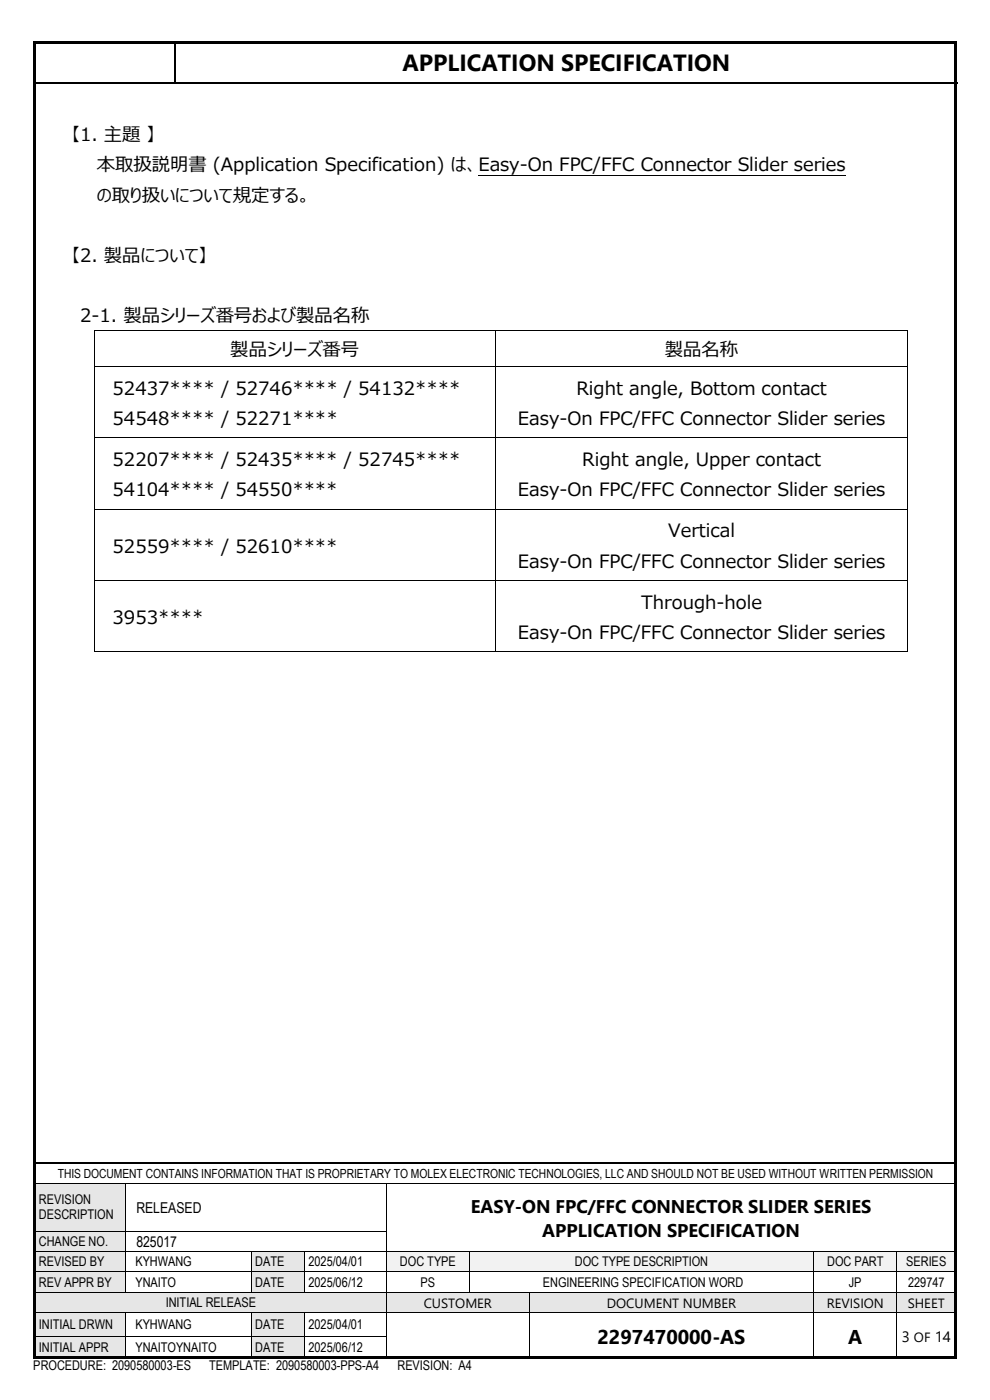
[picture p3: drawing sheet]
<svg xmlns="http://www.w3.org/2000/svg" width="210mm" height="297mm" viewBox="0 0 210 297" stroke-linecap="round" stroke-linejoin="round" font-family="sans-serif">
<defs><g id="words">
<text font-size="5" x="85.4" y="15.2">APPLICATION SPECIFICATION</text>
<g font-size="4.2">
<text x="126.7" y="285">2297470000-AS</text>
<text x="180" y="285">A</text>
</g>
<g font-size="3.9">
<text x="15" y="29.9">【1. 主題 】</text>
<text x="20.5" y="36.3">本取扱説明書 (Application Specification) は、Easy-On FPC/FFC Connector Slider series</text>
<text x="20.5" y="42.8">の取り扱いについて規定する。</text>
<text x="15" y="55.5">【2. 製品について】</text>
<text x="17" y="68.4">2-1. 製品シリーズ番号および製品名称</text>
<text x="48.9" y="75.5">製品シリーズ番号</text>
<text x="141" y="75.5">製品名称</text>
<text x="23.9" y="83.7">52437**** / 52746**** / 54132****</text>
<text x="122.3" y="83.7">Right angle, Bottom contact</text>
<text x="23.9" y="90.1">54548**** / 52271****</text>
<text x="109.9" y="90.1">Easy-On FPC/FFC Connector Slider series</text>
<text x="23.9" y="98.9">52207**** / 52435**** / 52745****</text>
<text x="123.5" y="98.9">Right angle, Upper contact</text>
<text x="23.9" y="105.3">54104**** / 54550****</text>
<text x="109.9" y="105.3">Easy-On FPC/FFC Connector Slider series</text>
<text x="23.9" y="117.2">52559**** / 52610****</text>
<text x="141.8" y="114">Vertical</text>
<text x="109.9" y="120.4">Easy-On FPC/FFC Connector Slider series</text>
<text x="136" y="129.1">Through-hole</text>
<text x="23.9" y="132.4">3953****</text>
<text x="109.9" y="135.6">Easy-On FPC/FFC Connector Slider series</text>
<text x="99.9" y="257.3">EASY-ON FPC/FFC CONNECTOR SLIDER SERIES</text>
<text x="115" y="262.4">APPLICATION SPECIFICATION</text>
</g>
<g font-size="3.2">
<text x="28.9" y="257.3">RELEASED</text>
<text x="28.9" y="264.5">825017</text>
<text x="191.3" y="284.6">3 OF 14</text>
</g>
<g font-size="2.8">
<text x="8.3" y="255.5">REVISION</text>
<text x="8.3" y="258.7">DESCRIPTION</text>
<text x="8.3" y="264.3">CHANGE NO.</text>
<text x="8.3" y="268.6">REVISED BY</text>
<text x="28.7" y="268.6">KYHWANG</text>
<text x="54.2" y="268.6">DATE</text>
<text x="65.4" y="268.6">2025/04/01</text>
<text x="84.9" y="268.6">DOC TYPE</text>
<text x="121.9" y="268.6">DOC TYPE DESCRIPTION</text>
<text x="175.5" y="268.6">DOC PART</text>
<text x="192.2" y="268.6">SERIES</text>
<text x="8.3" y="273">REV APPR BY</text>
<text x="28.7" y="273">YNAITO</text>
<text x="54.2" y="273">DATE</text>
<text x="65.4" y="273">2025/06/12</text>
<text x="89.2" y="273">PS</text>
<text x="115.1" y="273">ENGINEERING SPECIFICATION WORD</text>
<text x="180.1" y="273">JP</text>
<text x="192.7" y="273">229747</text>
<text x="8.3" y="282">INITIAL DRWN</text>
<text x="28.7" y="282">KYHWANG</text>
<text x="35.1" y="277.3">INITIAL RELEASE</text>
<text x="54.2" y="282">DATE</text>
<text x="65.4" y="282">2025/04/01</text>
<text x="89.9" y="277.5">CUSTOMER</text>
<text x="128.7" y="277.5">DOCUMENT NUMBER</text>
<text x="175.4" y="277.5">REVISION</text>
<text x="192.6" y="277.5">SHEET</text>
<text x="8.3" y="286.8">INITIAL APPR</text>
<text x="28.7" y="286.8">YNAITOYNAITO</text>
<text x="54.2" y="286.8">DATE</text>
<text x="65.4" y="286.8">2025/06/12</text>
<text x="7.1" y="290.6">PROCEDURE: 2090580003-ES</text>
<text x="44.4" y="290.6">TEMPLATE: 2090580003-PPS-A4</text>
<text x="84.3" y="290.6">REVISION: A4</text>
</g>
<text font-size="2.7" x="12.2" y="249.9">THIS DOCUMENT CONTAINS INFORMATION THAT IS PROPRIETARY TO MOLEX ELECTRONIC TECHNOLOGIES, LLC AND SHOULD NOT BE USED WITHOUT WRITTEN PERMISSION</text>
</g></defs>
<g fill="#000">
<path d="M37 8.9h.4v.2h-.4z" fill-rule="evenodd"/>
<path d="M37 17.4h.4v.4h-.4z" fill-rule="evenodd"/>
</g>
<path d="M7.2 17.6h29.9M37.2 9.1v8.3M37.4 17.6h165.8M7.5 246.8h195.3" fill="none" stroke="#000" stroke-width=".34"/>
<g fill="#e6e6e6">
<path d="M7.5 251.1h19v10h-19z" fill-rule="evenodd"/>
<path d="M8.3 252.9h17.5v3.2h-17.5z" fill-rule="evenodd"/>
<path d="M8.3 256.1h17.5v3.3h-17.5z" fill-rule="evenodd"/>
</g>
<path d="M7.5 251h19M26.6 251.1v10M26.7 251h55.2M82 251.1v10M82.1 251h120.7" fill="none" stroke="#000" stroke-width=".21"/>
<g fill="#000">
<path d="M26.5 250.9h.2v.2h-.2z" fill-rule="evenodd"/>
<path d="M81.9 250.9h.2v.2h-.2z" fill-rule="evenodd"/>
</g>
<g fill="#e6e6e6">
<path d="M7.5 261.3h19v4.1h-19z" fill-rule="evenodd"/>
<path d="M8.3 261.7h17.5v3.3h-17.5z" fill-rule="evenodd"/>
</g>
<path d="M7.5 261.2h19M26.6 261.3v4.1M26.7 261.2h55.2M82 261.3v4.1" fill="none" stroke="#000" stroke-width=".21"/>
<g fill="#000">
<path d="M26.5 261.1h.2v.2h-.2z" fill-rule="evenodd"/>
<path d="M81.9 261.1h.2v.2h-.2z" fill-rule="evenodd"/>
</g>
<g fill="#e6e6e6">
<path d="M7.5 265.6h19v4.1h-19z" fill-rule="evenodd"/>
<path d="M8.3 266.1h17.5v3.2h-17.5z" fill-rule="evenodd"/>
</g>
<g fill="#fff">
<path d="M26.6 265.6h26.7v4.1h-26.7z" fill-rule="evenodd"/>
<path d="M27.3 266.1h25.3v3.2h-25.3z" fill-rule="evenodd"/>
</g>
<g fill="#e6e6e6">
<path d="M53.5 265.6h11.1v4.1h-11.1z" fill-rule="evenodd"/>
<path d="M54.2 266.1h9.7v3.2h-9.7z" fill-rule="evenodd"/>
</g>
<g fill="#f2f2f2">
<path d="M82.1 265.6h17.4v4.1h-17.4z" fill-rule="evenodd"/>
<path d="M82.7 266.1h16.1v3.2h-16.1z" fill-rule="evenodd"/>
<path d="M99.7 265.6h72.8v4.1h-72.8z" fill-rule="evenodd"/>
<path d="M100.3 266.1h71.6v3.2h-71.6z" fill-rule="evenodd"/>
<path d="M172.7 265.6h17.5v4.1h-17.5z" fill-rule="evenodd"/>
<path d="M173.4 266.1h16.1v3.2h-16.1z" fill-rule="evenodd"/>
<path d="M190.3 265.6h12.5v4.1h-12.5z" fill-rule="evenodd"/>
<path d="M191 266.1h11.1v3.2h-11.1z" fill-rule="evenodd"/>
</g>
<g fill="none" stroke="#000" stroke-width=".21">
<path d="M7.5 265.5h19M26.6 265.6v4.1M26.7 265.5h26.6M53.4 265.6v4.1M53.5 265.5h11.1M64.7 265.6v4.1M64.8 265.5h17.1M82 265.6v4.1M82.1 265.5h17.4M99.6 265.6v4.1M99.7 265.5h72.9M172.7 265.6v4.1"/>
<path d="M172.8 265.5h17.4M190.3 265.6v4.1M190.4 265.5h12.4"/>
</g>
<g fill="#000">
<path d="M26.5 265.4h.2v.2h-.2z" fill-rule="evenodd"/>
<path d="M53.3 265.4h.2v.2h-.2z" fill-rule="evenodd"/>
<path d="M64.6 265.4h.2v.2h-.2z" fill-rule="evenodd"/>
<path d="M81.9 265.4h.2v.2h-.2z" fill-rule="evenodd"/>
<path d="M99.5 265.4h.2v.2h-.2z" fill-rule="evenodd"/>
<path d="M172.6 265.4h.2v.2h-.2z" fill-rule="evenodd"/>
<path d="M190.2 265.4h.2v.2h-.2z" fill-rule="evenodd"/>
</g>
<g fill="#e6e6e6">
<path d="M7.5 269.9h19v4.2h-19z" fill-rule="evenodd"/>
<path d="M8.3 270.4h17.5v3.2h-17.5z" fill-rule="evenodd"/>
</g>
<g fill="#fff">
<path d="M26.6 269.9h26.7v4.2h-26.7z" fill-rule="evenodd"/>
<path d="M27.3 270.4h25.3v3.2h-25.3z" fill-rule="evenodd"/>
</g>
<g fill="#e6e6e6">
<path d="M53.5 269.9h11.1v4.2h-11.1z" fill-rule="evenodd"/>
<path d="M54.2 270.4h9.7v3.2h-9.7z" fill-rule="evenodd"/>
</g>
<g fill="#fff">
<path d="M64.7 269.9h17.2v4.2h-17.2z" fill-rule="evenodd"/>
<path d="M65.4 270.4h15.8v3.2h-15.8z" fill-rule="evenodd"/>
</g>
<g fill="none" stroke="#000" stroke-width=".21">
<path d="M7.5 269.8h19M26.6 269.9v4.2M26.7 269.8h26.6M53.4 269.9v4.2M53.5 269.8h11.1M64.7 269.9v4.2M64.8 269.8h17.1M82 269.9v4.2M82.1 269.8h17.4M99.6 269.9v4.2M99.7 269.8h72.9M172.7 269.9v4.2"/>
<path d="M172.8 269.8h17.4M190.3 269.9v4.2M190.4 269.8h12.4"/>
</g>
<g fill="#000">
<path d="M26.5 269.7h.2v.2h-.2z" fill-rule="evenodd"/>
<path d="M53.3 269.7h.2v.2h-.2z" fill-rule="evenodd"/>
<path d="M64.6 269.7h.2v.2h-.2z" fill-rule="evenodd"/>
<path d="M81.9 269.7h.2v.2h-.2z" fill-rule="evenodd"/>
<path d="M99.5 269.7h.2v.2h-.2z" fill-rule="evenodd"/>
<path d="M172.6 269.7h.2v.2h-.2z" fill-rule="evenodd"/>
<path d="M190.2 269.7h.2v.2h-.2z" fill-rule="evenodd"/>
</g>
<g fill="#e6e6e6">
<path d="M7.5 274.2h74.4v4.2h-74.4z" fill-rule="evenodd"/>
<path d="M8.3 274.7h72.9v3.3h-72.9z" fill-rule="evenodd"/>
<path d="M82.1 274.2h30.1v4.2h-30.1z" fill-rule="evenodd"/>
<path d="M82.7 274.4h28.8v3.8h-28.8z" fill-rule="evenodd"/>
<path d="M112.4 274.2h60.1v4.2h-60.1z" fill-rule="evenodd"/>
<path d="M113.1 274.4h58.8v3.8h-58.8z" fill-rule="evenodd"/>
<path d="M172.7 274.2h17.5v4.2h-17.5z" fill-rule="evenodd"/>
<path d="M173.4 274.4h16.1v3.8h-16.1z" fill-rule="evenodd"/>
<path d="M190.3 274.2h12.5v4.2h-12.5z" fill-rule="evenodd"/>
<path d="M191 274.4h11.1v3.8h-11.1z" fill-rule="evenodd"/>
</g>
<g fill="none" stroke="#000" stroke-width=".21">
<path d="M7.5 274.1h19M26.7 274.1h26.6M53.5 274.1h11.1M64.8 274.1h17.1M82 274.2v4.2M82.1 274.1h17.4M99.7 274.1h12.6M112.3 274.2v4.2M112.4 274.1h60.2M172.7 274.2v4.2M172.8 274.1h17.4M190.3 274.2v4.2"/>
<path d="M190.4 274.1h12.4"/>
</g>
<g fill="#000">
<path d="M26.5 274.1h.2v.1h-.2z" fill-rule="evenodd"/>
<path d="M53.3 274.1h.2v.1h-.2z" fill-rule="evenodd"/>
<path d="M64.6 274.1h.2v.1h-.2z" fill-rule="evenodd"/>
<path d="M81.9 274.1h.2v.1h-.2z" fill-rule="evenodd"/>
<path d="M99.5 274.1h.2v.1h-.2z" fill-rule="evenodd"/>
<path d="M112.3 274.1h.1v.1h-.1z" fill-rule="evenodd"/>
<path d="M172.6 274.1h.2v.1h-.2z" fill-rule="evenodd"/>
<path d="M190.2 274.1h.2v.1h-.2z" fill-rule="evenodd"/>
</g>
<g fill="#e6e6e6">
<path d="M7.5 278.5h19v5h-19z" fill-rule="evenodd"/>
<path d="M8.3 279.4h17.5v3.3h-17.5z" fill-rule="evenodd"/>
<path d="M53.5 278.5h11.1v5h-11.1z" fill-rule="evenodd"/>
<path d="M54.2 279.4h9.7v3.3h-9.7z" fill-rule="evenodd"/>
</g>
<g fill="#fff">
<path d="M112.4 278.5h60.1v9.5h-60.1z" fill-rule="evenodd"/>
<path d="M113.1 280.5h58.8v5.6h-58.8z" fill-rule="evenodd"/>
<path d="M172.7 278.5h17.5v9.5h-17.5z" fill-rule="evenodd"/>
<path d="M173.4 280.5h16.1v5.6h-16.1z" fill-rule="evenodd"/>
<path d="M190.3 278.5h12.5v9.5h-12.5z" fill-rule="evenodd"/>
<path d="M191 281.2h11.1v4.2h-11.1z" fill-rule="evenodd"/>
</g>
<g fill="none" stroke="#000" stroke-width=".21">
<path d="M7.5 278.5h19M26.6 278.5v5M26.7 278.5h26.6M53.4 278.5v5M53.5 278.5h11.1M64.7 278.5v5M64.8 278.5h17.1M82 278.5v5M82.1 278.5h30.2M112.3 278.5v5M112.4 278.5h60.2M172.7 278.5v5"/>
<path d="M172.8 278.5h17.4M190.3 278.5v5M190.4 278.5h12.4"/>
</g>
<g fill="#000">
<path d="M26.5 278.4h.2v.1h-.2z" fill-rule="evenodd"/>
<path d="M53.3 278.4h.2v.1h-.2z" fill-rule="evenodd"/>
<path d="M64.6 278.4h.2v.1h-.2z" fill-rule="evenodd"/>
<path d="M81.9 278.4h.2v.1h-.2z" fill-rule="evenodd"/>
<path d="M112.3 278.4h.1v.1h-.1z" fill-rule="evenodd"/>
<path d="M172.6 278.4h.2v.1h-.2z" fill-rule="evenodd"/>
<path d="M190.2 278.4h.2v.1h-.2z" fill-rule="evenodd"/>
</g>
<g fill="#e6e6e6">
<path d="M7.5 283.6h19v4.4h-19z" fill-rule="evenodd"/>
<path d="M8.3 284.2h17.5v3.3h-17.5z" fill-rule="evenodd"/>
<path d="M53.5 283.6h11.1v4.4h-11.1z" fill-rule="evenodd"/>
<path d="M54.2 284.2h9.7v3.3h-9.7z" fill-rule="evenodd"/>
</g>
<g fill="none" stroke="#000" stroke-width=".21">
<path d="M101.5 37.2h77.9M20 70.1v7.5M20 77.8v15M20.1 70h84.9M20.1 77.7h84.9M105 70.1v7.5M105 77.8v15M105.1 70h87.4M105.1 77.7h87.4M192.6 70.1v7.5M192.6 77.8v15M20 93v14.9"/>
<path d="M20.1 92.9h84.9M105 93v14.9M105.1 92.9h87.4M192.6 93v14.9M20 108.1v15M20.1 108h84.9M105 108.1v15M105.1 108h87.4M192.6 108.1v15M20 123.2v15M20.1 123.2h84.9M20.1 138.3h84.9"/>
<path d="M105 123.2v15M105.1 123.2h87.4M105.1 138.3h87.4M192.6 123.2v15M7.5 283.5h19M26.6 283.6v4.4M26.7 283.5h26.6M53.4 283.6v4.4M53.5 283.5h11.1M64.7 283.6v4.4M64.8 283.5h17.1M82 283.6v4.4"/>
<path d="M112.3 283.6v4.4M172.7 283.6v4.4M190.3 283.6v4.4"/>
</g>
<g fill="#000">
<path d="M7 8.8h.5v.5h-.5z" fill-rule="evenodd"/>
<path d="M7 8.8h.5v.5h-.5z" fill-rule="evenodd"/>
<path d="M7.5 8.8h195v.5h-195z" fill-rule="evenodd"/>
<path d="M202.5 8.8h.5v.5h-.5z" fill-rule="evenodd"/>
<path d="M202.5 8.8h.5v.5h-.5z" fill-rule="evenodd"/>
<path d="M19.9 69.9h.2v.2h-.2z" fill-rule="evenodd"/>
<path d="M19.9 69.9h.2v.2h-.2z" fill-rule="evenodd"/>
<path d="M19.9 77.6h.2v.2h-.2z" fill-rule="evenodd"/>
<path d="M105 69.9h.1v.2h-.1z" fill-rule="evenodd"/>
<path d="M105 77.6h.1v.2h-.1z" fill-rule="evenodd"/>
<path d="M192.5 69.9h.2v.2h-.2z" fill-rule="evenodd"/>
<path d="M192.5 69.9h.2v.2h-.2z" fill-rule="evenodd"/>
<path d="M192.5 77.6h.2v.2h-.2z" fill-rule="evenodd"/>
<path d="M19.9 92.8h.2v.2h-.2z" fill-rule="evenodd"/>
<path d="M105 92.8h.1v.2h-.1z" fill-rule="evenodd"/>
<path d="M192.5 92.8h.2v.2h-.2z" fill-rule="evenodd"/>
<path d="M19.9 107.9h.2v.2h-.2z" fill-rule="evenodd"/>
<path d="M105 107.9h.1v.2h-.1z" fill-rule="evenodd"/>
<path d="M192.5 107.9h.2v.2h-.2z" fill-rule="evenodd"/>
<path d="M19.9 123.1h.2v.1h-.2z" fill-rule="evenodd"/>
<path d="M19.9 138.2h.2v.2h-.2z" fill-rule="evenodd"/>
<path d="M19.9 138.2h.2v.2h-.2z" fill-rule="evenodd"/>
<path d="M105 123.1h.1v.1h-.1z" fill-rule="evenodd"/>
<path d="M105 138.2h.1v.2h-.1z" fill-rule="evenodd"/>
<path d="M192.5 123.1h.2v.1h-.2z" fill-rule="evenodd"/>
<path d="M192.5 138.2h.2v.2h-.2z" fill-rule="evenodd"/>
<path d="M192.5 138.2h.2v.2h-.2z" fill-rule="evenodd"/>
<path d="M7 9.3h.5v278.4h-.5z" fill-rule="evenodd"/>
<path d="M7 287.7h.5v.5h-.5z" fill-rule="evenodd"/>
<path d="M7 287.7h.5v.5h-.5z" fill-rule="evenodd"/>
<path d="M7.5 287.7h195v.5h-195z" fill-rule="evenodd"/>
<path d="M26.5 283.5h.2v.1h-.2z" fill-rule="evenodd"/>
<path d="M53.3 283.5h.2v.1h-.2z" fill-rule="evenodd"/>
<path d="M64.6 283.5h.2v.1h-.2z" fill-rule="evenodd"/>
<path d="M81.9 283.5h.2v.1h-.2z" fill-rule="evenodd"/>
<path d="M112.3 283.5h.1v.1h-.1z" fill-rule="evenodd"/>
<path d="M172.6 283.5h.2v.1h-.2z" fill-rule="evenodd"/>
<path d="M190.2 283.5h.2v.1h-.2z" fill-rule="evenodd"/>
<path d="M202.5 9.3h.5v278.4h-.5z" fill-rule="evenodd"/>
<path d="M202.5 287.7h.5v.5h-.5z" fill-rule="evenodd"/>
<path d="M202.5 287.7h.5v.5h-.5z" fill-rule="evenodd"/>
</g>
<use href="#words"/>
</svg>
